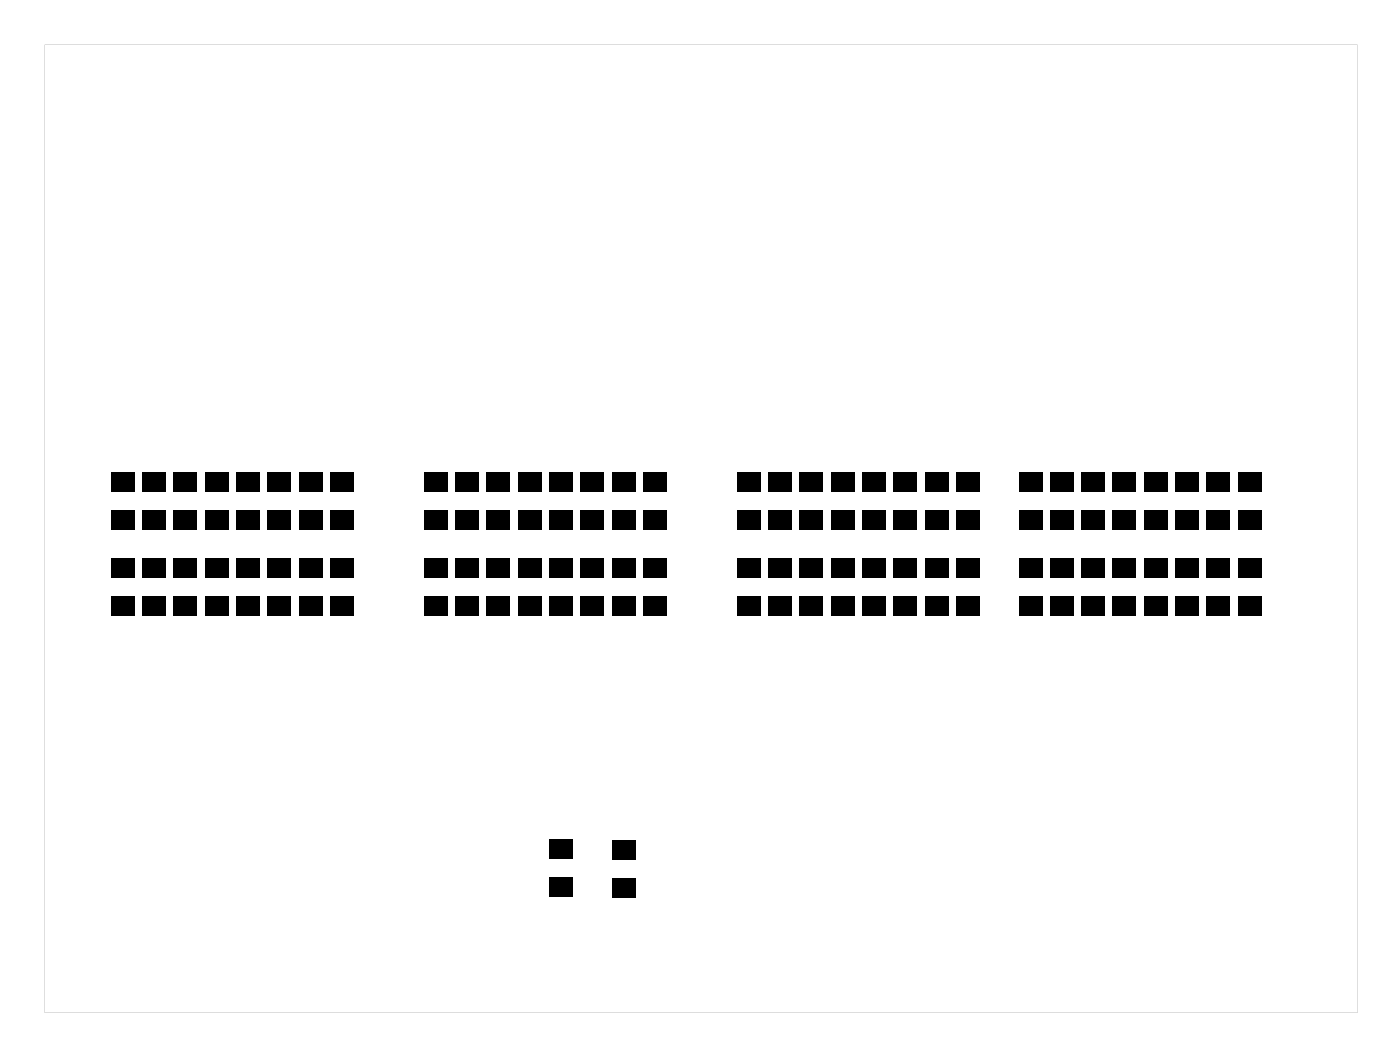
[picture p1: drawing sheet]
<svg xmlns="http://www.w3.org/2000/svg" width="114mm" height="86mm" viewBox="0 0 114 86" stroke-linecap="round" stroke-linejoin="round" font-family="sans-serif">
<g fill="#000">
<path d="M9 38.3h1.9v1.6h-1.9zM11.6 38.3h1.9v1.6h-1.9zM14.1 38.3h1.9v1.6h-1.9zM16.6 38.3h1.9v1.6h-1.9zM19.2 38.3h1.9v1.6h-1.9zM21.7 38.3h1.9v1.6h-1.9zM24.3 38.3h1.9v1.6h-1.9zM26.8 38.3h1.9v1.6h-1.9zM34.4 38.3h1.9v1.6h-1.9zM37 38.3h1.9v1.6h-1.9zM39.5 38.3h1.9v1.6h-1.9zM42 38.3h1.9v1.6h-1.9z"/>
<path d="M44.6 38.3h1.9v1.6h-1.9zM47.1 38.3h1.9v1.6h-1.9zM49.7 38.3h1.9v1.6h-1.9zM52.2 38.3h1.9v1.6h-1.9zM59.8 38.3h1.9v1.6h-1.9zM62.4 38.3h1.9v1.6h-1.9zM64.9 38.3h1.9v1.6h-1.9zM67.4 38.3h1.9v1.6h-1.9zM70 38.3h1.9v1.6h-1.9zM72.5 38.3h1.9v1.6h-1.9zM75.1 38.3h1.9v1.6h-1.9zM77.6 38.3h1.9v1.6h-1.9z"/>
<path d="M82.7 38.3h1.9v1.6h-1.9zM85.2 38.3h1.9v1.6h-1.9zM87.8 38.3h1.9v1.6h-1.9zM90.3 38.3h1.9v1.6h-1.9zM92.8 38.3h1.9v1.6h-1.9zM95.4 38.3h1.9v1.6h-1.9zM97.9 38.3h1.9v1.6h-1.9zM100.5 38.3h1.9v1.6h-1.9zM9 41.4h1.9v1.6h-1.9zM9 45.3h1.9v1.6h-1.9zM9 48.4h1.9v1.6h-1.9zM11.6 41.4h1.9v1.6h-1.9z"/>
<path d="M11.6 45.3h1.9v1.6h-1.9zM11.6 48.4h1.9v1.6h-1.9zM14.1 41.4h1.9v1.6h-1.9zM14.1 45.3h1.9v1.6h-1.9zM14.1 48.4h1.9v1.6h-1.9zM16.6 41.4h1.9v1.6h-1.9zM16.6 45.3h1.9v1.6h-1.9zM16.6 48.4h1.9v1.6h-1.9zM19.2 41.4h1.9v1.6h-1.9zM19.2 45.3h1.9v1.6h-1.9zM19.2 48.4h1.9v1.6h-1.9zM21.7 41.4h1.9v1.6h-1.9z"/>
<path d="M21.7 45.3h1.9v1.6h-1.9zM21.7 48.4h1.9v1.6h-1.9zM24.3 41.4h1.9v1.6h-1.9zM24.3 45.3h1.9v1.6h-1.9zM24.3 48.4h1.9v1.6h-1.9zM26.8 41.4h1.9v1.6h-1.9zM26.8 45.3h1.9v1.6h-1.9zM26.8 48.4h1.9v1.6h-1.9zM34.4 41.4h1.9v1.6h-1.9zM34.4 45.3h1.9v1.6h-1.9zM34.4 48.4h1.9v1.6h-1.9zM37 41.4h1.9v1.6h-1.9z"/>
<path d="M37 45.3h1.9v1.6h-1.9zM37 48.4h1.9v1.6h-1.9zM39.5 41.4h1.9v1.6h-1.9zM39.5 45.3h1.9v1.6h-1.9zM39.5 48.4h1.9v1.6h-1.9zM42 41.4h1.9v1.6h-1.9zM42 45.3h1.9v1.6h-1.9zM42 48.4h1.9v1.6h-1.9zM44.6 41.4h1.9v1.6h-1.9zM44.6 45.3h1.9v1.6h-1.9zM44.6 48.4h1.9v1.6h-1.9zM47.1 41.4h1.9v1.6h-1.9z"/>
<path d="M47.1 45.3h1.9v1.6h-1.9zM47.1 48.4h1.9v1.6h-1.9zM49.7 41.4h1.9v1.6h-1.9zM49.7 45.3h1.9v1.6h-1.9zM49.7 48.4h1.9v1.6h-1.9zM52.2 41.4h1.9v1.6h-1.9zM52.2 45.3h1.9v1.6h-1.9zM52.2 48.4h1.9v1.6h-1.9zM59.8 41.4h1.9v1.6h-1.9zM59.8 45.3h1.9v1.6h-1.9zM59.8 48.4h1.9v1.6h-1.9zM62.4 41.4h1.9v1.6h-1.9z"/>
<path d="M62.4 45.3h1.9v1.6h-1.9zM62.4 48.4h1.9v1.6h-1.9zM64.9 41.4h1.9v1.6h-1.9zM64.9 45.3h1.9v1.6h-1.9zM64.9 48.4h1.9v1.6h-1.9zM67.4 41.4h1.9v1.6h-1.9zM67.4 45.3h1.9v1.6h-1.9zM67.4 48.4h1.9v1.6h-1.9zM70 41.4h1.9v1.6h-1.9zM70 45.3h1.9v1.6h-1.9zM70 48.4h1.9v1.6h-1.9zM72.5 41.4h1.9v1.6h-1.9z"/>
<path d="M72.5 45.3h1.9v1.6h-1.9zM72.5 48.4h1.9v1.6h-1.9zM75.1 41.4h1.9v1.6h-1.9zM75.1 45.3h1.9v1.6h-1.9zM75.1 48.4h1.9v1.6h-1.9zM77.6 41.4h1.9v1.6h-1.9zM77.6 45.3h1.9v1.6h-1.9zM77.6 48.4h1.9v1.6h-1.9zM82.7 45.3h1.9v1.6h-1.9zM82.7 48.4h1.9v1.6h-1.9zM82.7 41.4h1.9v1.6h-1.9zM85.2 45.3h1.9v1.6h-1.9z"/>
<path d="M85.2 48.4h1.9v1.6h-1.9zM85.2 41.4h1.9v1.6h-1.9zM87.8 45.3h1.9v1.6h-1.9zM87.8 48.4h1.9v1.6h-1.9zM87.8 41.4h1.9v1.6h-1.9zM90.3 45.3h1.9v1.6h-1.9zM90.3 48.4h1.9v1.6h-1.9zM90.3 41.4h1.9v1.6h-1.9zM92.8 45.3h1.9v1.6h-1.9zM92.8 48.4h1.9v1.6h-1.9zM92.8 41.4h1.9v1.6h-1.9zM95.4 45.3h1.9v1.6h-1.9z"/>
<path d="M95.4 48.4h1.9v1.6h-1.9zM95.4 41.4h1.9v1.6h-1.9zM97.9 45.3h1.9v1.6h-1.9zM97.9 48.4h1.9v1.6h-1.9zM97.9 41.4h1.9v1.6h-1.9zM100.5 41.4h1.9v1.6h-1.9zM100.5 45.3h1.9v1.6h-1.9zM100.5 48.4h1.9v1.6h-1.9zM44.6 71.2h1.9v1.6h-1.9zM44.6 68.1h1.9v1.6h-1.9zM49.7 68.1h1.9v1.6h-1.9zM49.7 71.2h1.9v1.6h-1.9z"/>
<path d="M3.6 3.6h106.5v78.5h-106.5zM3.6 3.6v78.5h106.5v-78.5z"/>
</g>
</svg>
